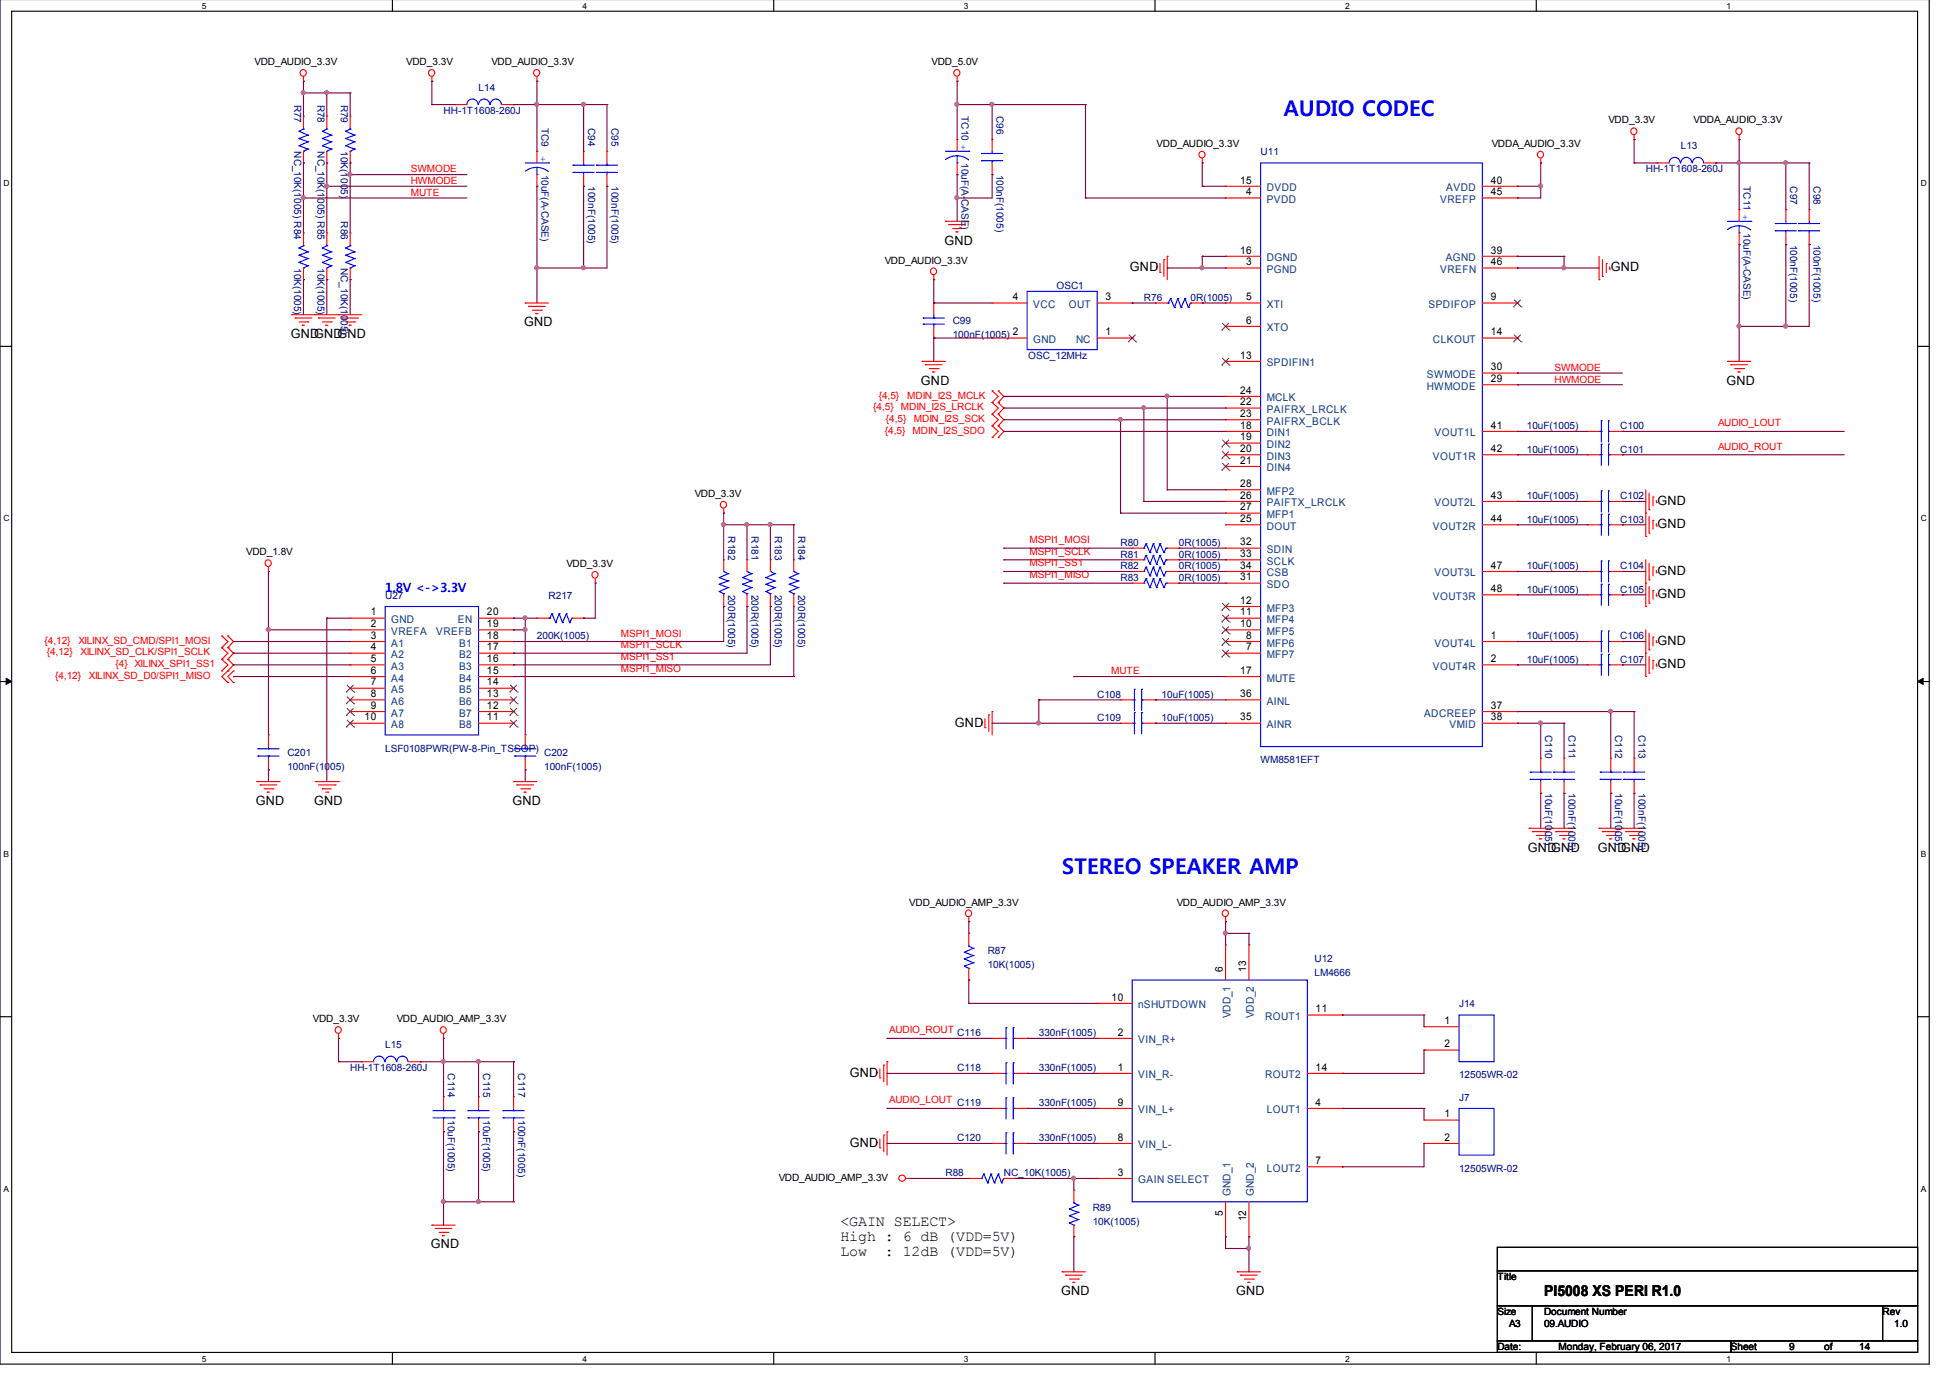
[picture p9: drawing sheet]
<svg xmlns="http://www.w3.org/2000/svg" width="297mm" height="210mm" viewBox="0 0 297 210" stroke-linecap="round" stroke-linejoin="round" font-family="sans-serif">
<defs><g id="words">
<g font-size="3.3" fill="#00f">
<text x="195.6" y="17.6">AUDIO CODEC</text>
<text x="161.8" y="133.2">STEREO SPEAKER AMP</text>
</g>
<g font-size="2.3">
<text x="128" y="186.8">&lt;GAIN SELECT&gt;</text>
<text x="128" y="189.1">High : 6 dB (VDD=5V)</text>
<text x="128" y="191.4">Low</text>
<text x="134.8" y="191.4">: 12dB (VDD=5V)</text>
<text x="235.2" y="197.5">PI5008 XS PERI R1.0</text>
</g>
<g font-size="1.9">
<text x="143.8" y="37.3">GND</text>
<text x="172.1" y="41.3">GND</text>
<text x="245.4" y="41.3">GND</text>
<text x="44.3" y="51.5">GNDGNDGND</text>
<text x="79.8" y="49.7">GND</text>
<text x="140.3" y="58.6">GND</text>
<text x="263" y="58.6">GND</text>
<text x="252.5" y="76.9">GND</text>
<text x="252.5" y="80.4">GND</text>
<text x="252.5" y="87.6">GND</text>
<text x="252.5" y="91.1">GND</text>
<text x="252.5" y="98.2">GND</text>
<text x="252.5" y="101.8">GND</text>
<text x="145.5" y="110.7">GND</text>
<text x="38.9" y="122.6">GND</text>
<text x="47.8" y="122.6">GND</text>
<text x="78.1" y="122.6">GND</text>
<text x="232.7" y="129.7">GNDGND</text>
<text x="243.4" y="129.7">GNDGND</text>
<text x="129.5" y="164">GND</text>
<text x="129.5" y="174.7">GND</text>
<text x="65.6" y="190.2">GND</text>
<text x="161.6" y="197.3">GND</text>
<text x="188.3" y="197.3">GND</text>
</g>
<text font-size="1.9" fill="#00f" x="58.7" y="90.2">1.8V &lt;-&gt;3.3V</text>
<g font-size="1.6">
<text x="188.9" y="28">15</text>
<text x="189.8" y="29.7">4</text>
<text x="227.1" y="28">40</text>
<text x="227.1" y="29.7">45</text>
<text x="188.9" y="38.6">16</text>
<text x="189.8" y="40.4">3</text>
<text x="227.1" y="40.4">46</text>
<text x="227.1" y="38.6">39</text>
<text x="154.3" y="45.7">4</text>
<text x="168.4" y="45.7">3</text>
<text x="189.8" y="45.7">5</text>
<text x="227.1" y="45.7">9</text>
<text x="154.3" y="51.1">2</text>
<text x="168.4" y="51.1">1</text>
<text x="189.8" y="49.3">6</text>
<text x="227.1" y="51.1">14</text>
<text x="188.9" y="60">24</text>
<text x="188.9" y="54.6">13</text>
<text x="227.1" y="56.4">30</text>
<text x="227.1" y="58.2">29</text>
<text x="188.9" y="65.3">18</text>
<text x="188.9" y="63.5">23</text>
<text x="188.9" y="61.7">22</text>
<text x="227.1" y="65.3">41</text>
<text x="188.9" y="67.1">19</text>
<text x="188.9" y="68.8">20</text>
<text x="188.9" y="70.6">21</text>
<text x="227.1" y="68.8">42</text>
<text x="188.9" y="77.7">27</text>
<text x="188.9" y="76">26</text>
<text x="188.9" y="74.2">28</text>
<text x="227.1" y="76">43</text>
<text x="188.9" y="79.5">25</text>
<text x="188.9" y="83.1">32</text>
<text x="227.1" y="79.5">44</text>
<text x="188.9" y="86.6">34</text>
<text x="188.9" y="88.4">31</text>
<text x="188.9" y="84.9">33</text>
<text x="227.1" y="86.6">47</text>
<text x="56.5" y="93.7">1</text>
<text x="56.5" y="95.5">2</text>
<text x="74.2" y="93.7">20</text>
<text x="74.2" y="95.5">19</text>
<text x="188.9" y="92">12</text>
<text x="188.9" y="93.7">11</text>
<text x="188.9" y="95.5">10</text>
<text x="227.1" y="90.2">48</text>
<text x="56.5" y="97.3">3</text>
<text x="56.5" y="99.1">4</text>
<text x="56.5" y="100.9">5</text>
<text x="74.2" y="97.3">18</text>
<text x="74.2" y="99.1">17</text>
<text x="74.2" y="100.9">16</text>
<text x="189.8" y="97.3">8</text>
<text x="189.8" y="99.1">7</text>
<text x="227.1" y="97.3">1</text>
<text x="227.1" y="100.9">2</text>
<text x="56.5" y="102.6">6</text>
<text x="56.5" y="104.4">7</text>
<text x="56.5" y="106.2">8</text>
<text x="56.5" y="108">9</text>
<text x="74.2" y="108">12</text>
<text x="74.2" y="102.6">15</text>
<text x="74.2" y="104.4">14</text>
<text x="74.2" y="106.2">13</text>
<text x="188.9" y="102.6">17</text>
<text x="188.9" y="106.2">36</text>
<text x="227.1" y="108">37</text>
<text x="55.5" y="109.7">10</text>
<text x="74.2" y="109.7">11</text>
<text x="188.9" y="109.7">35</text>
<text x="227.1" y="109.7">38</text>
<text x="186.3" y="148" transform="rotate(-90 186.3 148)">6</text>
<text x="189.8" y="148" transform="rotate(-90 189.8 148)">13</text>
<text x="169.3" y="152.4">10</text>
<text x="200.4" y="154.2">11</text>
<text x="220" y="156">1</text>
<text x="170.3" y="157.7">2</text>
<text x="220" y="159.5">2</text>
<text x="170.3" y="163.1">1</text>
<text x="200.4" y="163.1">14</text>
<text x="170.3" y="168.4">9</text>
<text x="170.3" y="173.8">8</text>
<text x="200.4" y="168.4">4</text>
<text x="220" y="170.2">1</text>
<text x="220" y="173.8">2</text>
<text x="170.3" y="179.1">3</text>
<text x="200.4" y="177.3">7</text>
<text x="186.3" y="185.2" transform="rotate(-90 186.3 185.2)">5</text>
<text x="189.8" y="186" transform="rotate(-90 189.8 186)">12</text>
</g>
<g font-size="1.6" fill="#004080">
<text x="193" y="29.1">DVDD</text>
<text x="220.3" y="29.1">AVDD</text>
<text x="193" y="30.9">PVDD</text>
<text x="219.4" y="30.9">VREFP</text>
<text x="193" y="41.6">PGND</text>
<text x="193" y="39.8">DGND</text>
<text x="219.4" y="41.6">VREFN</text>
<text x="220.2" y="39.8">AGND</text>
<text x="157.4" y="46.9">VCC</text>
<text x="162.8" y="46.9">OUT</text>
<text x="193" y="46.9">XTI</text>
<text x="217.6" y="46.9">SPDIFOP</text>
<text x="157.4" y="52.3">GND</text>
<text x="163.9" y="52.3">NC</text>
<text x="193" y="50.5">XTO</text>
<text x="218.3" y="52.3">CLKOUT</text>
<text x="193" y="55.8">SPDIFIN1</text>
<text x="217.3" y="57.6">SWMODE</text>
<text x="217.3" y="59.4">HWMODE</text>
<text x="193" y="64.7">PAIFRX_BCLK</text>
<text x="193" y="62.9">PAIFRX_LRCLK</text>
<text x="193" y="61.1">MCLK</text>
<text x="193" y="68.3">DIN2</text>
<text x="193" y="70">DIN3</text>
<text x="193" y="71.8">DIN4</text>
<text x="193" y="66.5">DIN1</text>
<text x="218.3" y="70">VOUT1R</text>
<text x="218.5" y="66.5">VOUT1L</text>
<text x="193" y="77.1">PAIFTX_LRCLK</text>
<text x="193" y="75.4">MFP2</text>
<text x="218.5" y="77.1">VOUT2L</text>
<text x="193" y="78.9">MFP1</text>
<text x="193" y="80.7">DOUT</text>
<text x="218.3" y="80.7">VOUT2R</text>
<text x="193" y="84.3">SDIN</text>
<text x="193" y="87.8">CSB</text>
<text x="193" y="89.6">SDO</text>
<text x="193" y="86">SCLK</text>
<text x="218.5" y="87.8">VOUT3L</text>
<text x="59.6" y="94.9">GND</text>
<text x="69.8" y="94.9">EN</text>
<text x="193" y="93.1">MFP3</text>
<text x="193" y="94.9">MFP4</text>
<text x="218.3" y="91.4">VOUT3R</text>
<text x="59.6" y="96.7">VREFA</text>
<text x="59.6" y="98.5">A1</text>
<text x="59.6" y="100.3">A2</text>
<text x="66.5" y="96.7">VREFB</text>
<text x="69.9" y="98.5">B1</text>
<text x="69.9" y="100.3">B2</text>
<text x="193" y="96.7">MFP5</text>
<text x="193" y="98.5">MFP6</text>
<text x="193" y="100.3">MFP7</text>
<text x="218.5" y="98.5">VOUT4L</text>
<text x="59.6" y="102">A3</text>
<text x="59.6" y="103.8">A4</text>
<text x="59.6" y="105.6">A5</text>
<text x="59.6" y="107.4">A6</text>
<text x="69.9" y="102">B3</text>
<text x="69.9" y="103.8">B4</text>
<text x="69.9" y="105.6">B5</text>
<text x="69.9" y="107.4">B6</text>
<text x="193" y="103.8">MUTE</text>
<text x="193" y="107.4">AINL</text>
<text x="218.3" y="102">VOUT4R</text>
<text x="59.6" y="109.1">A7</text>
<text x="59.6" y="110.9">A8</text>
<text x="69.9" y="110.9">B8</text>
<text x="69.9" y="109.1">B7</text>
<text x="193" y="110.9">AINR</text>
<text x="216.9" y="109.1">ADCREEP</text>
<text x="220.8" y="110.9">VMID</text>
<text x="173.4" y="153.6">nSHUTDOWN</text>
<text x="187.5" y="155.1" transform="rotate(-90 187.5 155.1)">VDD_1</text>
<text x="191" y="155.1" transform="rotate(-90 191 155.1)">VDD_2</text>
<text x="192.7" y="155.4">ROUT1</text>
<text x="173.4" y="158.9">VIN_R+</text>
<text x="173.4" y="164.3">VIN_R-</text>
<text x="192.7" y="164.3">ROUT2</text>
<text x="173.4" y="169.6">VIN_L+</text>
<text x="193" y="169.6">LOUT1</text>
<text x="173.4" y="174.9">VIN_L-</text>
<text x="193" y="178.5">LOUT2</text>
<text x="173.4" y="180.3">GAIN SELECT</text>
<text x="187.5" y="182.1" transform="rotate(-90 187.5 182.1)">GND_1</text>
<text x="191" y="182.1" transform="rotate(-90 191 182.1)">GND_2</text>
</g>
<g font-size="1.5">
<text x="38.8" y="9.9">VDD_AUDIO_3.3V</text>
<text x="61.9" y="9.9">VDD_3.3V</text>
<text x="74.8" y="9.9">VDD_AUDIO_3.3V</text>
<text x="141.9" y="9.9">VDD_5.0V</text>
<text x="176.2" y="22.4">VDD_AUDIO_3.3V</text>
<text x="227.2" y="22.4">VDDA_AUDIO_3.3V</text>
<text x="245" y="18.8">VDD_3.3V</text>
<text x="258" y="18.8">VDDA_AUDIO_3.3V</text>
<text x="134.8" y="40.1">VDD_AUDIO_3.3V</text>
<text x="105.8" y="75.7">VDD_3.3V</text>
<text x="37.5" y="84.6">VDD_1.8V</text>
<text x="86.3" y="86.4">VDD_3.3V</text>
<text x="138.5" y="137.9">VDD_AUDIO_AMP_3.3V</text>
<text x="179.2" y="137.9">VDD_AUDIO_AMP_3.3V</text>
<text x="47.7" y="155.7">VDD_3.3V</text>
<text x="60.5" y="155.7">VDD_AUDIO_AMP_3.3V</text>
<text x="118.6" y="179.8">VDD_AUDIO_AMP_3.3V</text>
<text x="228.1" y="195">Title</text>
<text x="228.1" y="200.3">Size</text>
<text x="229.9" y="202.1">A3</text>
<text x="235.2" y="200.3">Document Number</text>
<text x="235.2" y="202.1">09.AUDIO</text>
<text x="286.8" y="200.3">Rev</text>
<text x="288.5" y="202.1">1.0</text>
<text x="228.1" y="205.7">Date:</text>
<text x="237.4" y="205.7">Monday, February 06, 2017</text>
<text x="263.7" y="205.7">Sheet</text>
<text x="272.5" y="205.7">9</text>
<text x="277.9" y="205.7">of</text>
<text x="283.2" y="205.7">14</text>
</g>
<g font-size="1.5" fill="#000080">
<text x="44.8" y="15.9" transform="rotate(90 44.8 15.9)">R77</text>
<text x="48.3" y="15.9" transform="rotate(90 48.3 15.9)">R78</text>
<text x="51.9" y="15.9" transform="rotate(90 51.9 15.9)">R79</text>
<text x="67.6" y="17.4">HH-1T1608-260J</text>
<text x="72.9" y="13.8">L14</text>
<text x="146.5" y="17.7" transform="rotate(90 146.5 17.7)">TC10</text>
<text x="151.8" y="17.7" transform="rotate(90 151.8 17.7)">C96</text>
<text x="44.8" y="23" transform="rotate(90 44.8 23)">NC_10K(1005) R84</text>
<text x="48.3" y="23" transform="rotate(90 48.3 23)">NC_10K(1005) R85</text>
<text x="51.9" y="23" transform="rotate(90 51.9 23)">10K(1005)</text>
<text x="82.5" y="19.5" transform="rotate(90 82.5 19.5)">TC9</text>
<text x="89.6" y="19.5" transform="rotate(90 89.6 19.5)">C94</text>
<text x="93.1" y="19.5" transform="rotate(90 93.1 19.5)">C95</text>
<text x="192" y="23.6">U11</text>
<text x="256" y="22.7">L13</text>
<text x="82.5" y="26.6" transform="rotate(90 82.5 26.6)">10uF(A-CASE)</text>
<text x="89.6" y="28.4" transform="rotate(90 89.6 28.4)">100nF(1005)</text>
<text x="93.1" y="28.4" transform="rotate(90 93.1 28.4)">100nF(1005)</text>
<text x="146.5" y="24.8" transform="rotate(90 146.5 24.8)">10uF(A-CASE)</text>
<text x="151.8" y="26.6" transform="rotate(90 151.8 26.6)">100nF(1005)</text>
<text x="250.7" y="26.3">HH-1T1608-260J</text>
<text x="265.6" y="28.4" transform="rotate(90 265.6 28.4)">TC11</text>
<text x="272.7" y="28.4" transform="rotate(90 272.7 28.4)">C97</text>
<text x="276.3" y="28.4" transform="rotate(90 276.3 28.4)">C98</text>
<text x="51.9" y="33.7" transform="rotate(90 51.9 33.7)">R86</text>
<text x="265.6" y="35.5" transform="rotate(90 265.6 35.5)">10uF(A-CASE)</text>
<text x="44.8" y="40.8" transform="rotate(90 44.8 40.8)">10K(1005)</text>
<text x="48.3" y="40.8" transform="rotate(90 48.3 40.8)">10K(1005)</text>
<text x="51.9" y="40.8" transform="rotate(90 51.9 40.8)">NC_10K(1005)</text>
<text x="272.7" y="37.3" transform="rotate(90 272.7 37.3)">100nF(1005)</text>
<text x="276.3" y="37.3" transform="rotate(90 276.3 37.3)">100nF(1005)</text>
<text x="161" y="44">OSC1</text>
<text x="174.2" y="45.8">R76</text>
<text x="181.4" y="45.8">0R(1005)</text>
<text x="145.1" y="49.4">C99</text>
<text x="145.1" y="51.5">100nF(1005)</text>
<text x="156.6" y="54.7">OSC_12MHz</text>
<text x="232.6" y="65.4">10uF(1005)</text>
<text x="246.8" y="65.4">C100</text>
<text x="232.6" y="68.9">10uF(1005)</text>
<text x="246.8" y="68.9">C101</text>
<text x="232.6" y="76">10uF(1005)</text>
<text x="246.8" y="76">C102</text>
<text x="110.9" y="81.7" transform="rotate(90 110.9 81.7)">R182</text>
<text x="114.5" y="81.7" transform="rotate(90 114.5 81.7)">R181</text>
<text x="118" y="81.7" transform="rotate(90 118 81.7)">R183</text>
<text x="121.6" y="81.7" transform="rotate(90 121.6 81.7)">R184</text>
<text x="170.7" y="83.2">R80</text>
<text x="179.6" y="83.2">0R(1005)</text>
<text x="232.6" y="79.6">10uF(1005)</text>
<text x="246.8" y="79.6">C103</text>
<text x="170.7" y="86.7">R82</text>
<text x="170.7" y="88.5">R83</text>
<text x="170.7" y="84.9">R81</text>
<text x="179.6" y="86.7">0R(1005)</text>
<text x="179.6" y="88.5">0R(1005)</text>
<text x="179.6" y="84.9">0R(1005)</text>
<text x="232.6" y="86.7">10uF(1005)</text>
<text x="246.8" y="86.7">C104</text>
<text x="58.7" y="91.2">U27</text>
<text x="83.6" y="91.2">R217</text>
<text x="110.9" y="90.6" transform="rotate(90 110.9 90.6)">200R(1005)</text>
<text x="114.5" y="90.6" transform="rotate(90 114.5 90.6)">200R(1005)</text>
<text x="118" y="90.6" transform="rotate(90 118 90.6)">200R(1005)</text>
<text x="121.6" y="90.6" transform="rotate(90 121.6 90.6)">200R(1005)</text>
<text x="232.6" y="90.3">10uF(1005)</text>
<text x="246.8" y="90.3">C105</text>
<text x="81.8" y="97.4">200K(1005)</text>
<text x="232.6" y="100.9">10uF(1005)</text>
<text x="232.6" y="97.4">10uF(1005)</text>
<text x="246.8" y="100.9">C107</text>
<text x="246.8" y="97.4">C106</text>
<text x="167.1" y="106.3">C108</text>
<text x="177" y="106.3">10uF(1005)</text>
<text x="167.1" y="109.8">C109</text>
<text x="177" y="109.8">10uF(1005)</text>
<text x="235.4" y="111.9" transform="rotate(90 235.4 111.9)">C110</text>
<text x="238.9" y="111.9" transform="rotate(90 238.9 111.9)">C111</text>
<text x="246" y="111.9" transform="rotate(90 246 111.9)">C112</text>
<text x="249.6" y="111.9" transform="rotate(90 249.6 111.9)">C113</text>
<text x="43.8" y="115.2">C201</text>
<text x="43.8" y="117.3">100nF(1005)</text>
<text x="58.7" y="114.5">LSF0108PWR(PW-8-Pin_TSSOP)</text>
<text x="82.9" y="115.2">C202</text>
<text x="82.9" y="117.3">100nF(1005)</text>
<text x="192" y="116.3">WM8581EFT</text>
<text x="235.4" y="120.8" transform="rotate(90 235.4 120.8)">10uF(1005)</text>
<text x="238.9" y="120.8" transform="rotate(90 238.9 120.8)">100nF(1005)</text>
<text x="246" y="120.8" transform="rotate(90 246 120.8)">10uF(1005)</text>
<text x="249.6" y="120.8" transform="rotate(90 249.6 120.8)">100nF(1005)</text>
<text x="150.5" y="145.4">R87</text>
<text x="150.5" y="147.5">10K(1005)</text>
<text x="200.2" y="146.5">U12</text>
<text x="200.2" y="148.6">LM4666</text>
<text x="222.2" y="153.4">J14</text>
<text x="58.7" y="159.6">L15</text>
<text x="145.8" y="157.8">C116</text>
<text x="158.2" y="157.8">330nF(1005)</text>
<text x="53.3" y="163.2">HH-1T1608-260J</text>
<text x="68.2" y="163.5" transform="rotate(90 68.2 163.5)">C114</text>
<text x="73.6" y="163.5" transform="rotate(90 73.6 163.5)">C115</text>
<text x="78.9" y="163.5" transform="rotate(90 78.9 163.5)">C117</text>
<text x="145.8" y="163.2">C118</text>
<text x="158.2" y="163.2">330nF(1005)</text>
<text x="222.2" y="167.7">J7</text>
<text x="222.2" y="164.3">12505WR-02</text>
<text x="68.2" y="170.6" transform="rotate(90 68.2 170.6)">10uF(1005)</text>
<text x="73.6" y="170.6" transform="rotate(90 73.6 170.6)">10uF(1005)</text>
<text x="78.9" y="170.6" transform="rotate(90 78.9 170.6)">100nF(1005)</text>
<text x="145.8" y="168.5">C119</text>
<text x="145.8" y="173.8">C120</text>
<text x="158.2" y="168.5">330nF(1005)</text>
<text x="158.2" y="173.8">330nF(1005)</text>
<text x="144" y="179.2">R88</text>
<text x="152.9" y="179.2">NC_10K(1005)</text>
<text x="222.2" y="178.5">12505WR-02</text>
<text x="166.5" y="184.5">R89</text>
<text x="166.5" y="186.6">10K(1005)</text>
</g>
<g font-size="1.5" fill="#00f">
<text x="146.3" y="22.9">+</text>
<text x="82.3" y="24.7">+</text>
<text x="265.4" y="33.5">+</text>
</g>
<g font-size="1.5" fill="#f00">
<text x="62.6" y="26.3">SWMODE</text>
<text x="62.6" y="28">HWMODE</text>
<text x="62.6" y="29.8">MUTE</text>
<text x="236.8" y="56.5">SWMODE</text>
<text x="236.8" y="58.3">HWMODE</text>
<text x="133" y="62.5">{4,5}</text>
<text x="133.9" y="60.7">{4,5}</text>
<text x="135" y="64.3">{4,5}</text>
<text x="137.2" y="62.5">MDIN_I2S_LRCLK</text>
<text x="138.2" y="60.7">MDIN_I2S_MCLK</text>
<text x="139.2" y="64.3">MDIN_I2S_SCK</text>
<text x="261.7" y="65">AUDIO_LOUT</text>
<text x="134.8" y="66.1">{4,5}</text>
<text x="139" y="66.1">MDIN_I2S_SDO</text>
<text x="261.7" y="68.5">AUDIO_ROUT</text>
<text x="156.8" y="82.7">MSPI1_MOSI</text>
<text x="156.8" y="84.5">MSPI1_SCLK</text>
<text x="156.8" y="88.1">MSPI1_MISO</text>
<text x="156.8" y="86.3">MSPI1_SS1</text>
<text x="6.8" y="98.1">{4,12}</text>
<text x="7.1" y="99.8">{4,12}</text>
<text x="11.9" y="98.1">XILINX_SD_CMD/SPI1_MOSI</text>
<text x="12.3" y="99.8">XILINX_SD_CLK/SPI1_SCLK</text>
<text x="17.6" y="101.6">{4} XILINX_SPI1_SS1</text>
<text x="94.6" y="100.5">MSPI1_SS1</text>
<text x="94.6" y="98.7">MSPI1_SCLK</text>
<text x="94.6" y="97">MSPI1_MOSI</text>
<text x="8.4" y="103.4">{4,12}</text>
<text x="13.5" y="103.4">XILINX_SD_D0/SPI1_MISO</text>
<text x="94.6" y="102.3">MSPI1_MISO</text>
<text x="169.2" y="102.7">MUTE</text>
<text x="135.5" y="157.4">AUDIO_ROUT</text>
<text x="135.5" y="168.1">AUDIO_LOUT</text>
</g>
<g font-size="1.3">
<text x="30.7" y="1.4">5</text>
<text x="88.7" y="1.4">4</text>
<text x="146.8" y="1.4">3</text>
<text x="204.9" y="1.4">2</text>
<text x="263" y="1.4">1</text>
<text x=".5" y="28.4">D</text>
<text x="292.6" y="28.4">D</text>
<text x=".5" y="79.4">C</text>
<text x="292.6" y="79.4">C</text>
<text x=".5" y="130.5">B</text>
<text x="292.6" y="130.5">B</text>
<text x=".5" y="181.5">A</text>
<text x="292.6" y="181.5">A</text>
<text x="30.7" y="207.4">5</text>
<text x="88.7" y="207.4">4</text>
<text x="146.8" y="207.4">3</text>
<text x="204.9" y="207.4">2</text>
<text x="263" y="207.4">1</text>
</g>
</g></defs>
<path d="M0 -.1v207.9h293.9v-207.9M1.8 1.7h290.3v204.3h-290.3z" fill="none" stroke="#000" stroke-width=".17"/>
<g fill="#fff">
<path d="M30.7 .2h.6v1.3h-.6z"/>
<path d="M30.7 206.3h.6v1.3h-.6z"/>
</g>
<path d="M59.8 -.1v1.8M59.8 206v1.8" fill="none" stroke="#000" stroke-width=".17"/>
<g fill="#fff">
<path d="M88.7 .2h.6v1.3h-.6z"/>
<path d="M88.7 206.3h.6v1.3h-.6z"/>
</g>
<path d="M117.9 -.1v1.8M117.9 206v1.8" fill="none" stroke="#000" stroke-width=".17"/>
<g fill="#fff">
<path d="M146.8 .2h.6v1.3h-.6z"/>
<path d="M146.8 206.3h.6v1.3h-.6z"/>
</g>
<path d="M175.9 -.1v1.8M175.9 206v1.8" fill="none" stroke="#000" stroke-width=".17"/>
<g fill="#fff">
<path d="M204.9 .2h.6v1.3h-.6z"/>
<path d="M204.9 206.3h.6v1.3h-.6z"/>
</g>
<path d="M234 -.1v1.8M234 206v1.8" fill="none" stroke="#000" stroke-width=".17"/>
<g fill="#fff">
<path d="M263 .2h.6v1.3h-.6z"/>
<path d="M263 206.3h.6v1.3h-.6z"/>
<path d="M.5 27.2h.9v1.3h-.9z"/>
<path d="M292.6 27.2h.9v1.3h-.9z"/>
<path d="M.5 78.2h.9v1.4h-.9z"/>
<path d="M292.6 78.2h.9v1.4h-.9z"/>
</g>
<path d="M0 52.8h1.8M292.1 52.8h1.8" fill="none" stroke="#000" stroke-width=".17"/>
<g fill="#fff">
<path d="M.5 129.3h.8v1.4h-.8z"/>
<path d="M292.6 129.3h.8v1.4h-.8z"/>
</g>
<path d="M0 103.8h1.8M292.1 103.8h1.8" fill="none" stroke="#000" stroke-width=".17"/>
<path d="M.9 103.3l.9 .5-.9 .4zM292.1 103.8l.8-.5v.9z" fill="#000" stroke="#000" stroke-width=".15"/>
<g fill="#fff">
<path d="M.5 180.4h.7v1.3h-.7z"/>
<path d="M292.6 180.4h.7v1.3h-.7z"/>
</g>
<path d="M0 154.9h1.8M292.1 154.9h1.8M228.1 190h64v3.6h-64zM228.1 193.6h64v5.3h-64zM228.1 198.9h5.3v5.3h-5.3zM233.4 198.9h53.4v5.3h-53.4zM286.8 198.9h5.3v5.3h-5.3zM228.1 204.2h35.6v1.8h-35.6zM263.7 204.2h28.4v1.8h-28.4z" fill="none" stroke="#000" stroke-width=".17"/>
<g fill="none" stroke="#f00" stroke-width=".17">
<path d="M46.2 12.4h.1M46.2 17.7h.1M46.2 11.7v.7M46.2 17.7v1.8M49.8 17.7h.1M49.8 17.7v1.8M53.3 17.7h.1M53.3 17.7v1.8M65.8 12.4h.1M65.8 11.7v.7M69.3 15.9h.1M69.3 15.9h1.8"/>
<path d="M76.5 15.9h1.7M78.2 15.9h.1M81.8 12.4h.1M81.8 11.7v.7M145.8 12.4h.1M145.8 11.7v.7M46.2 24.8h.1M46.2 35.5h.1M46.2 23v1.8M46.2 35.5v1.8M49.8 24.8h.1M49.8 35.5h.1"/>
<path d="M49.8 23v1.8M49.8 35.5v1.8M53.3 24.8h.1M53.3 35.5h.1M53.3 23v1.8M53.3 35.5v1.8M81.8 23h.1M81.8 28.4h.1M81.8 23v1.8M81.8 26.6v1.8M88.9 28.4h.1M88.9 23h.1"/>
<path d="M88.9 23v1.8M88.9 26.6v1.8M92.5 28.4h.1M92.5 23h.1M92.5 23v1.8M92.5 26.6v1.8M144 33.7h.1M144 33.7h3.6M144.5 34.2h.1M144.5 34.2h2.6M145.1 34.8h1.4M145.6 35.3h.1"/>
<path d="M145.6 35.3h.4M145.8 21.3h.1M145.8 26.6h.1M145.8 21.3v1.7M145.8 24.8v1.8M146.5 34.8h.1M151.1 26.6h.1M151.1 21.3h.1M151.1 21.3v1.7M151.1 24.8v1.8M177.3 39.6h.1M177.3 39.6v2.5"/>
<path d="M177.8 39h.1M177.8 39v3.6M183.1 24.8h.1M183.1 24.1v.7M186.7 28.4h.1M186.7 30.2h.1M186.7 39h.1M186.7 28.4h5.3M186.7 30.2h5.3M186.7 39h5.3M225.8 28.4h5.3M225.8 30.2h5.3"/>
<path d="M225.8 39h5.3M231.1 28.4h.1M231.1 39h.1M231.1 30.2h.1M234.7 24.8h.1M234.7 24.1v.7M243.6 39v3.6M244.1 39.6v2.5M248.9 21.3h.1M248.9 20.6v.7M252.5 24.8h.1M252.5 24.8h1.8"/>
<path d="M259.6 24.8h1.8M261.4 24.8h.1M264.9 21.3h.1M264.9 31.9h.1M264.9 37.3h.1M264.9 20.6v.7M264.9 31.9v1.8M264.9 35.5v1.8M272 37.3h.1M272 31.9h.1M272 31.9v1.8M272 35.5v1.8"/>
<path d="M275.6 37.3h.1M275.6 31.9h.1M275.6 31.9v1.8M275.6 35.5v1.8M44.4 47.9h.1M44.4 47.9h10.7M45 48.4h.1M45 48.4h2.5M45.6 49h1.3M46.1 49.5h.1M46.1 49.5h.3M46.2 42.6h.1"/>
<path d="M46.2 40.8v1.8M46.9 49h.1M48 47.9h.1M48.5 48.4h.1M48.5 48.4h2.6M49.1 49h1.4M49.6 49.5h.1M49.6 49.5h.4M49.8 42.6h.1M49.8 40.8v1.8M50.5 49h.1M51.6 47.9h.1"/>
<path d="M52.1 48.4h.1M52.1 48.4h2.5M52.7 49h1.3M53.2 49.5h.1M53.2 49.5h.3M53.3 42.6h.1M53.3 40.8v1.8M54 49h.1M80 46.2h.1M80 46.2h3.6M80.5 46.7h.1M80.5 46.7h2.6"/>
<path d="M81.1 47.3h1.4M81.6 47.8h.1M81.6 47.8h.4M82.5 47.3h.1M140.5 55h.1M140.5 55h3.5M141 55.6h.1M141 55.6h2.5M141.6 56.1h1.3M142.1 56.7h.1M142.1 56.7h.3M142.2 42.6h.1"/>
<path d="M142.2 51.5h.1M142.2 46.2h.1M142.2 41.9v.7M142.2 46.2v1.7M142.2 49.7v1.8M142.9 56.1h.1M151.1 59.5h.1M151.1 51.5h.1M151.1 46.2h.1M151.1 46.2h5.4M151.1 59.5l1 .9-1 .9M151.1 51.5h5.4"/>
<path d="M152.1 59.5h.1M152.1 59.5l.8 .9-.8 .9M167.1 46.2h5.4M167.1 51.5h5.4M172.5 51.5h.1M172.5 46.2h.1M176 46.2h.1M176 46.2h1.8M176.2 40.7h.1M176.2 40.7v.3M176.7 41.5h.1M176.7 40.1v1.4"/>
<path d="M181.4 46.2h1.7M183.1 46.2h.1M186.7 49.7h.1M186.7 55h.1M186.7 40.8h.1M186.7 46.2h.1M186.7 55h5.3M186.7 46.2h5.3M186.7 49.7h5.3M186.7 40.8h5.3M225.8 46.2h5.3M225.8 51.5h5.3"/>
<path d="M225.8 40.8h5.3M225.8 56.8h5.3M225.8 58.6h5.3M231.1 51.5h.1M231.1 40.8h.1M231.1 46.2h.1M231.1 56.8h.1M231.1 58.6h.1M243.6 42.6h.1M244.1 42.1h.1M244.7 40.1h.1M244.7 40.1v1.4"/>
<path d="M245.2 41h.1M245.2 40.7v.3M263.1 55h.1M263.1 55h3.6M263.7 55.6h.1M263.7 55.6h2.5M264.2 56.1h1.4M264.8 56.7h.1M264.8 56.7h.3M265.6 56.1h.1M110.2 78.2h.1M110.2 77.5v.7"/>
<path d="M151.1 61.3h.1M151.1 63.1h.1M151.1 64.9h.1M151.1 66.6h.1M151.1 61.3l1 .9-1 .9M151.1 63.1l1 .8-1 1M151.1 64.9l1 .8-1 .9M152.1 61.3h.1M152.1 63.1h.1M152.1 64.9h.1M152.1 66.6h.1M152.1 61.3l.8 .9-.8 .9"/>
<path d="M152.1 63.1l.8 .8-.8 1M152.1 64.9l.8 .8-.8 .9M186.7 67.5h.1M186.7 69.3h.1M186.7 71h.1M186.7 78.2h.1M186.7 76.4h.1M186.7 74.6h.1M186.7 65.7h.1M186.7 63.9h.1M186.7 62.2h.1M186.7 60.4h.1"/>
<path d="M186.7 79.9h.1M186.7 65.7h5.3M186.7 67.5h5.3M186.7 69.3h5.3M186.7 71h5.3M186.7 78.2h5.3M186.7 76.4h5.3M186.7 74.6h5.3M186.7 63.9h5.3M186.7 62.2h5.3M186.7 60.4h5.3M186.7 79.9h5.3"/>
<path d="M225.8 65.7h5.3M225.8 69.3h5.3M225.8 76.4h5.3M225.8 79.9h5.3M231.1 65.7h.1M231.1 69.3h.1M231.1 76.4h.1M231.1 79.9h.1M241.8 65.7h.1M241.8 79.9h.1M241.8 76.4h.1M241.8 69.3h.1"/>
<path d="M241.8 65.7h1.8M241.8 69.3h1.8M241.8 76.4h1.8M241.8 79.9h1.8M245.4 65.7h1.7M245.4 69.3h1.7M245.4 76.4h1.7M245.4 79.9h1.7M247.1 65.7h.1M247.1 79.9h.1M247.1 76.4h.1M247.1 69.3h.1"/>
<path d="M250.7 78.2h.1M250.7 74.6v7.1M251.2 77.7h.1M251.2 75.1v2.6M251.2 78.7v2.5M251.8 75.7h.1M251.8 79.3h.1M251.8 75.7v1.4M251.8 79.3v1.3M252.3 76.6h.1M252.3 76.2v.4M252.3 79.8v.3"/>
<path d="M33.8 98.7h.1M33.8 96.9h.1M33.8 98.7l.9 .8-.9 .9M33.8 96.9l.9 .8-.9 1M34.7 98.7h.1M34.7 96.9h.1M34.7 98.7l.9 .8-.9 .9M34.7 96.9l.9 .8-.9 1M40.9 87.1h.1M40.9 86.4v.7M53.3 94.2h.1M53.3 95.9h.1"/>
<path d="M53.3 97.7h.1M53.3 99.5h.1M53.3 94.2h5.4M53.3 95.9h5.4M53.3 97.7h5.4M53.3 99.5h5.4M72.9 94.2h5.3M72.9 95.9h5.3M72.9 97.7h5.3M72.9 99.5h5.3M78.2 94.2h.1M78.2 95.9h.1"/>
<path d="M78.2 97.7h.1M78.2 99.5h.1M81.8 94.2h.1M81.8 94.2h1.8M87.1 94.2h1.8M88.9 94.2h.1M90.7 88.8h.1M90.7 88.2v.6M110.2 85.3h.1M110.2 92.4h.1M110.2 85.3v1.8M110.2 90.6v1.8"/>
<path d="M113.8 85.3h.1M113.8 92.4h.1M113.8 85.3v1.8M113.8 90.6v1.8M117.3 85.3h.1M117.3 92.4h.1M117.3 85.3v1.8M117.3 90.6v1.8M120.9 85.3h.1M120.9 92.4h.1M120.9 85.3v1.8M120.9 90.6v1.8"/>
<path d="M172.5 87.1h.1M172.5 88.8h.1M172.5 83.5h.1M172.5 85.3h.1M172.5 87.1h1.7M172.5 83.5h1.7M172.5 88.8h1.7M172.5 85.3h1.7M177.8 87.1h1.8M177.8 83.5h1.8M177.8 88.8h1.8M177.8 85.3h1.8"/>
<path d="M179.6 87.1h.1M179.6 88.8h.1M179.6 83.5h.1M179.6 85.3h.1M186.7 83.5h.1M186.7 92.4h.1M186.7 94.2h.1M186.7 87.1h.1M186.7 88.8h.1M186.7 85.3h.1M186.7 95.9h.1M186.7 97.7h.1"/>
<path d="M186.7 99.5h.1M186.7 94.2h5.3M186.7 87.1h5.3M186.7 83.5h5.3M186.7 92.4h5.3M186.7 88.8h5.3M186.7 85.3h5.3M186.7 95.9h5.3M186.7 97.7h5.3M186.7 99.5h5.3M225.8 87.1h5.3M225.8 97.7h5.3"/>
<path d="M225.8 90.6h5.3M231.1 87.1h.1M231.1 90.6h.1M231.1 97.7h.1M241.8 97.7h.1M241.8 90.6h.1M241.8 87.1h.1M241.8 87.1h1.8M241.8 97.7h1.8M241.8 90.6h1.8M245.4 87.1h1.7M245.4 97.7h1.7"/>
<path d="M245.4 90.6h1.7M247.1 97.7h.1M247.1 90.6h.1M247.1 87.1h.1M250.7 81.7h.1M250.7 88.8h.1M250.7 92.4h.1M250.7 99.5h.1M250.7 85.3v7.1M250.7 95.9v7.2M251.2 81.2h.1M251.2 88.3h.1"/>
<path d="M251.2 91.9h.1M251.2 99h.1M251.2 85.8v2.5M251.2 89.3v2.6M251.2 96.4v2.6M251.8 86.4h.1M251.8 89.9h.1M251.8 97h.1M251.8 86.4v1.3M251.8 89.9v1.4M251.8 97v1.4M252.3 80.1h.1"/>
<path d="M252.3 87.2h.1M252.3 90.8h.1M252.3 97.9h.1M252.3 86.9v.3M252.3 90.4v.4M252.3 97.6v.3M33.8 100.4h.1M33.8 102.2h.1M33.8 100.4l.9 .9-.9 .9M34.7 100.4h.1M34.7 102.2h.1M34.7 104h.1"/>
<path d="M34.7 100.4l.9 .9-.9 .9M34.7 102.2l-.9 .9 .9 .9M35.6 102.2h.1M35.6 104h.1M35.6 102.2l-.9 .9 .9 .9M39.1 119.1h.1M39.1 119.1h3.6M39.6 119.6h.1M39.6 119.6h2.6M40.9 117.3h.1M40.9 111.9h.1M40.9 111.9v1.8"/>
<path d="M40.9 115.5v1.8M48 119.1h3.6M48.5 119.6h2.6M51.1 119.6h.1M51.6 119.1h.1M53.3 101.3h.1M53.3 103.1h.1M53.3 104.8h.1M53.3 106.6h.1M53.3 108.4h.1M53.3 110.2h.1M53.3 103.1h5.4"/>
<path d="M53.3 106.6h5.4M53.3 110.2h5.4M53.3 101.3h5.4M53.3 108.4h5.4M53.3 104.8h5.4M72.9 103.1h5.3M72.9 106.6h5.3M72.9 110.2h5.3M72.9 101.3h5.3M72.9 108.4h5.3M72.9 104.8h5.3M78.2 119.1h.1"/>
<path d="M78.2 110.2h.1M78.2 108.4h.1M78.2 101.3h.1M78.2 103.1h.1M78.2 104.8h.1M78.2 106.6h.1M78.2 119.1h3.6M78.7 119.6h.1M78.7 119.6h2.6M80 117.3h.1M80 111.9h.1M80 111.9v1.8"/>
<path d="M80 115.5v1.8M149.5 110h.1M149.5 110v.3M150 110.8h.1M150 109.5v1.3M150.6 108.9h.1M150.6 108.9v2.5M151.1 108.4h.1M151.1 108.4v3.5M170.7 110.2h.1M170.7 106.6h.1M170.7 106.6h1.8"/>
<path d="M170.7 110.2h1.8M174.2 106.6h1.8M174.2 110.2h1.8M176 110.2h.1M176 106.6h.1M186.7 103.1h.1M186.7 106.6h.1M186.7 110.2h.1M186.7 103.1h5.3M186.7 106.6h5.3M186.7 110.2h5.3M225.8 110.2h5.3"/>
<path d="M225.8 101.3h5.3M225.8 108.4h5.3M231.1 101.3h.1M231.1 108.4h.1M231.1 110.2h.1M234.7 115.5h.1M234.7 115.5v1.8M234.7 119.1v1.7M238.3 115.5h.1M238.3 115.5v1.8M238.3 119.1v1.7M241.8 101.3h.1"/>
<path d="M241.8 101.3h1.8M245.4 115.5h.1M245.4 101.3h1.7M245.4 115.5v1.8M245.4 119.1v1.7M247.1 101.3h.1M248.9 115.5h.1M248.9 115.5v1.8M248.9 119.1v1.7M250.7 103.1h.1M251.2 102.5h.1M251.2 100v2.5"/>
<path d="M251.8 100.6h.1M251.8 100.6v1.4M252.3 101.4h.1M252.3 101.1v.3M40.2 120.2h1.4M40.7 120.7h.1M40.7 120.7h.4M41.6 120.2h.1M49.1 120.2h.1M49.1 120.2h1.4M49.6 120.7h.4M50 120.7h.1"/>
<path d="M79.3 120.2h1.4M79.8 120.7h.1M79.8 120.7h.4M80.7 120.2h.1M147.6 139.7v.7M186.7 139.7v.7M232.9 126.2h.1M232.9 126.2h7.1M233.4 126.7h.1M233.4 126.7h2.6M234 127.3h1.4M234.5 127.8h.1"/>
<path d="M234.5 127.8h.4M234.7 120.8h.1M235.4 127.3h.1M236.5 126.2h.1M237 126.7h.1M237 126.7h2.5M237.6 127.3h1.3M238.1 127.8h.1M238.1 127.8h.3M238.3 120.8h.1M238.9 127.3h.1M243.6 126.2h.1"/>
<path d="M243.6 126.2h7.1M244.1 126.7h.1M244.1 126.7h2.5M244.7 127.3h1.3M245.2 127.8h.1M245.2 127.8h.3M245.4 120.8h.1M246 127.3h.1M247.1 126.2h.1M247.6 126.7h.1M247.6 126.7h2.6M248.2 127.3h1.4"/>
<path d="M248.8 127.8h.1M248.8 127.8h.3M248.9 120.8h.1M249.6 127.3h.1M51.6 158.2h.1M51.6 157.5v.7M67.6 158.2h.1M67.6 157.5v.7M147.6 140.4h.1M147.6 149.3h.1M147.6 142.2h.1M147.6 142.2v1.7"/>
<path d="M147.6 147.5v1.8M151.1 158.2h.1M151.1 158.2h1.8M154.7 158.2h1.8M156.5 158.2h.1M167.1 158.2h.1M167.1 152.8h.1M167.1 158.2h5.4M167.1 152.8h5.4M186.7 140.4h.1M186.7 143.9h.1M186.7 143.9v5.4"/>
<path d="M190.2 143.9h.1M190.2 143.9v5.4M199.1 154.6h5.4M204.5 154.6h.1M216.9 156.4h.1M216.9 159.9h.1M216.9 156.4h5.3M216.9 159.9h5.3M55.1 161.7h.1M55.1 161.7h1.8M62.2 161.7h1.8M64 161.7h.1"/>
<path d="M67.6 167.1h.1M67.6 172.4h.1M67.6 167.1v1.7M67.6 170.6v1.8M72.9 167.1h.1M72.9 172.4h.1M72.9 167.1v1.7M72.9 170.6v1.8M78.2 167.1h.1M78.2 172.4h.1M78.2 167.1v1.7M78.2 170.6v1.8"/>
<path d="M133.5 174h.1M133.5 163.3h.1M133.5 163.3v.4M133.5 174v.3M134 174.9h.1M134 164.2h.1M134 162.8v1.4M134 173.5v1.4M134.6 172.9h.1M134.6 162.2h.1M134.6 162.2v2.6M134.6 172.9v2.5"/>
<path d="M135.1 172.4h.1M135.1 161.7h.1M135.1 161.7v3.6M135.1 172.4v3.6M138 179.5h.7M138.7 179.5h.1M147.6 179.5h.1M147.6 179.5h1.8M151.1 168.8h.1M151.1 163.5h.1M151.1 174.2h.1M151.1 168.8h1.8"/>
<path d="M151.1 174.2h1.8M151.1 163.5h1.8M152.9 179.5h1.8M154.7 179.5h.1M154.7 168.8h1.8M154.7 174.2h1.8M154.7 163.5h1.8M156.5 168.8h.1M156.5 163.5h.1M156.5 174.2h.1M167.1 163.5h.1M167.1 179.5h.1"/>
<path d="M167.1 168.8h.1M167.1 174.2h.1M167.1 179.5h5.4M167.1 168.8h5.4M167.1 174.2h5.4M167.1 163.5h5.4M199.1 168.8h5.4M199.1 163.5h5.4M199.1 177.7h5.4M204.5 168.8h.1M204.5 163.5h.1M204.5 177.7h.1"/>
<path d="M216.9 170.6h.1M216.9 174.2h.1M216.9 170.6h5.3M216.9 174.2h5.3M65.8 186.6h.1M65.8 186.6h3.5M66.3 187.1h.1M66.3 187.1h2.5M66.9 187.7h1.3M67.4 188.2h.1M67.4 188.2h.3M68.2 187.7h.1"/>
<path d="M161.8 193.7h.1M161.8 193.7h3.6M162.3 194.2h.1M162.3 194.2h2.5M162.9 194.8h1.4M163.4 195.3h.1M163.4 195.3h.3M163.6 188.4h.1M163.6 181.3h.1M163.6 181.3v1.8M163.6 186.6v1.8M164.3 194.8h.1"/>
<path d="M186.7 188.4h.1M186.7 183.1v5.3M188.5 193.7h.1M188.5 193.7h3.5M189 194.2h.1M189 194.2h2.5M189.6 194.8h1.3M190.1 195.3h.1M190.1 195.3h.3M190.2 188.4h.1M190.2 183.1v5.3M190.9 194.8h.1"/>
<circle cx="46.2" cy="11.1" r=".49"/>
<circle cx="65.7" cy="11.1" r=".49"/>
<circle cx="81.7" cy="11.1" r=".49"/>
<circle cx="145.7" cy="11.1" r=".49"/>
<circle cx="248.9" cy="20" r=".49"/>
<circle cx="264.9" cy="20" r=".49"/>
<circle cx="183.1" cy="23.6" r=".49"/>
<circle cx="234.6" cy="23.6" r=".49"/>
<circle cx="142.2" cy="41.3" r=".49"/>
<circle cx="110.2" cy="76.9" r=".49"/>
<circle cx="40.8" cy="85.8" r=".49"/>
<circle cx="90.6" cy="87.6" r=".49"/>
<circle cx="147.5" cy="139.1" r=".49"/>
<circle cx="186.6" cy="139.1" r=".49"/>
<circle cx="51.5" cy="156.9" r=".49"/>
<circle cx="67.5" cy="156.9" r=".49"/>
<circle cx="137.4" cy="179.5" r=".49"/>
</g>
<g fill="none" stroke="#00f" stroke-width=".17">
<path d="M45.6 20h.1M45.6 20l1.3 .6M46.2 19.7h.1M46.2 19.7l-.6 .3M46.2 19.5v.2M49.1 20h.1M49.1 20l1.4 .6M49.8 19.7h.1M49.8 19.7l-.7 .3M49.8 19.5v.2M52.7 20h.1M52.7 20l1.3 .6"/>
<path d="M53.3 19.7h.1M53.3 19.7l-.6 .3M53.3 19.5v.2M71.1 15.9a.85 .85 0 0 1 .9-.8 .85 .85 0 0 1 .8 .8M72.9 15.9a.85 .85 0 0 1 .8-.8 .85 .85 0 0 1 .9 .8M74.7 15.9a.85 .85 0 0 1 .8-.8 .85 .85 0 0 1 .9 .8M45.6 21.1h.1M45.6 22.2h.1M45.6 37.8h.1M45.6 38.9h.1M45.6 40h.1M45.6 21.1l1.3 .5"/>
<path d="M45.6 22.2l1.3 .5M45.6 37.8l1.3 .6M45.6 38.9l1.3 .5M45.6 40l1.3 .5M46.2 23h.1M46.2 37.4h.1M46.2 37.3v.1M46.2 37.4l-.6 .4M46.9 20.6h.1M46.9 21.6h.1M46.9 22.7h.1M46.9 38.4h.1"/>
<path d="M46.9 39.4h.1M46.9 20.6l-1.3 .5M46.9 21.6l-1.3 .6M46.9 22.7l-.7 .3M46.9 38.4l-1.3 .5M46.9 39.4l-1.3 .6M49.1 21.1h.1M49.1 22.2h.1M49.1 37.8h.1M49.1 38.9h.1M49.1 40h.1M49.1 21.1l1.4 .5"/>
<path d="M49.1 22.2l1.4 .5M49.1 37.8l1.4 .6M49.1 38.9l1.4 .5M49.1 40l1.4 .5M49.8 23h.1M49.8 37.4h.1M49.8 37.3v.1M49.8 37.4l-.7 .4M50.5 20.6h.1M50.5 21.6h.1M50.5 22.7h.1M50.5 38.4h.1"/>
<path d="M50.5 39.4h.1M50.5 20.6l-1.4 .5M50.5 21.6l-1.4 .6M50.5 22.7l-.7 .3M50.5 38.4l-1.4 .5M50.5 39.4l-1.4 .6M52.7 21.1h.1M52.7 22.2h.1M52.7 37.8h.1M52.7 38.9h.1M52.7 40h.1M52.7 21.1l1.3 .5"/>
<path d="M52.7 22.2l1.3 .5M52.7 37.8l1.3 .6M52.7 38.9l1.3 .5M52.7 40l1.3 .5M53.3 23h.1M53.3 37.4h.1M53.3 37.3v.1M53.3 37.4l-.6 .4M54 20.6h.1M54 21.6h.1M54 22.7h.1M54 38.4h.1"/>
<path d="M54 39.4h.1M54 20.6l-1.3 .5M54 21.6l-1.3 .6M54 22.7l-.7 .3M54 38.4l-1.3 .5M54 39.4l-1.3 .6M80 24.8h3.6M81.8 26.6h.1M81.8 25.5l1.1 .2 .6 .4M81.8 25.5l-.8 .1-1 .5M81.8 25.5v1.1M83.6 24.8h.1"/>
<path d="M87.3 25.2h.1M87.3 26.3h.1M87.3 25.2h3.2M87.3 26.3h3.2M88.9 26.3h.1M88.9 25.2h.1M88.9 24.8v.4M88.9 26.3v.3M90.8 25.2h.1M90.8 26.3h.1M90.8 25.2h3.3M90.8 26.3h3.3"/>
<path d="M92.5 26.3h.1M92.5 25.2h.1M92.5 24.8v.4M92.5 26.3v.3M144 23h3.6M145.8 24.8h.1M145.8 23.7l1.1 .3 .6 .4M145.8 23.7l-.8 .1-1 .5M145.8 23.7v1.1M147.6 23h.1M149.5 23.4h.1M149.5 24.5h.1"/>
<path d="M149.5 23.4h3.2M149.5 24.5h3.2M151.1 24.5h.1M151.1 23.4h.1M151.1 23v.4M151.1 24.5v.3M192 24.8h33.8v88.9h-33.8zM254.3 24.8a.85 .85 0 0 1 .8-.8 .85 .85 0 0 1 .8 .8M256 24.8a.85 .85 0 0 1 .9-.8 .85 .85 0 0 1 .8 .8M257.8 24.8a.85 .85 0 0 1 .9-.8 .85 .85 0 0 1 .8 .8M263.1 33.7h3.6M264.9 35.5h.1"/>
<path d="M264.9 34.4l1.1 .2 .7 .4M264.9 34.4l-.8 .1-1 .5M264.9 34.4v1.1M266.7 33.7h.1M270.4 34.1h.1M270.4 35.2h.1M270.4 34.1h3.2M270.4 35.2h3.2M272 35.2h.1M272 34.1h.1M272 33.7v.4M272 35.2v.3"/>
<path d="M274 34.1h.1M274 35.2h.1M274 34.1h3.2M274 35.2h3.2M275.6 35.2h.1M275.6 34.1h.1M275.6 33.7v.4M275.6 35.2v.3M46.2 40.8h.1M46.9 40.5h.1M46.9 40.5l-.7 .3M49.8 40.8h.1"/>
<path d="M50.5 40.5h.1M50.5 40.5l-.7 .3M53.3 40.8h.1M54 40.5h.1M54 40.5l-.7 .3M140.6 48.4h.1M140.6 49.4h.1M140.6 48.4h3.2M140.6 49.4h3.2M142.2 49.4h.1M142.2 48.4h.1M142.2 47.9v.5"/>
<path d="M142.2 49.4v.3M156.5 44.4h10.6v8.9h-10.6zM177.8 46.2h.2M178 46.2h.1M178.3 45.5h.1M178.3 45.5l-.3 .7M178.3 45.5l.6 1.3M178.9 46.8h.1M179.4 45.5h.1M179.4 45.5l-.5 1.3M179.4 45.5l.5 1.3M179.9 46.8h.1"/>
<path d="M180.5 45.5h.1M180.5 45.5l-.6 1.3M180.5 45.5l.5 1.3M181 46.8h.1M181.4 46.2h.1M181.4 46.2l-.4 .6M243.6 65.7h.3M243.6 79.9h.3M243.6 76.4h.3M243.6 69.3h.3M243.9 64.1h.1M243.9 65.7h.1"/>
<path d="M243.9 78.3h.1M243.9 79.9h.1M243.9 74.8h.1M243.9 76.4h.1M243.9 67.7h.1M243.9 69.3h.1M243.9 64.1v3.2M243.9 67.7v3.2M243.9 74.8v3.2M243.9 78.3v3.2M245 65.7h.1M245 64.1h.1"/>
<path d="M245 79.9h.1M245 78.3h.1M245 76.4h.1M245 74.8h.1M245 69.3h.1M245 67.7h.1M245 65.7h.4M245 64.1v3.2M245 67.7v3.2M245 74.8v3.2M245 78.3v3.2M245 79.9h.4"/>
<path d="M245 76.4h.4M245 69.3h.4M58.7 92.4h14.2v19.5h-14.2zM83.6 94.2h.1M83.7 94.2h.1M84.1 93.5h.1M84.1 93.5l-.4 .7M84.1 93.5l.6 1.3M84.7 94.8h.1M85.2 93.5h.1M85.2 93.5l-.5 1.3M85.2 93.5l.5 1.3"/>
<path d="M85.7 94.8h.1M86.3 93.5h.1M86.3 93.5l-.6 1.3M86.3 93.5l.5 1.3M86.8 94.8h.1M87.1 94.2h.1M87.1 94.2l-.3 .6M109.6 90.1h.1M109.6 89h.1M109.6 88h.1M109.6 90.1l.6 .3M109.6 89l1.3 .5"/>
<path d="M109.6 88l1.3 .5M110.2 87.1h.1M110.2 90.4h.1M110.2 87.1l.7 .3M110.2 90.4v.2M110.9 89.5h.1M110.9 88.5h.1M110.9 87.4h.1M110.9 89.5l-1.3 .6M110.9 88.5l-1.3 .5M110.9 87.4l-1.3 .6M113.1 90.1h.1"/>
<path d="M113.1 89h.1M113.1 88h.1M113.1 90.1l.7 .3M113.1 89l1.4 .5M113.1 88l1.4 .5M113.8 87.1h.1M113.8 90.4h.1M113.8 87.1l.7 .3M113.8 90.4v.2M114.5 89.5h.1M114.5 88.5h.1M114.5 87.4h.1"/>
<path d="M114.5 89.5l-1.4 .6M114.5 88.5l-1.4 .5M114.5 87.4l-1.4 .6M116.7 90.1h.1M116.7 89h.1M116.7 88h.1M116.7 90.1l.6 .3M116.7 89l1.3 .5M116.7 88l1.3 .5M117.3 87.1h.1M117.3 90.4h.1M117.3 87.1l.7 .3"/>
<path d="M117.3 90.4v.2M118 89.5h.1M118 88.5h.1M118 87.4h.1M118 89.5l-1.3 .6M118 88.5l-1.3 .5M118 87.4l-1.3 .6M120.2 90.1h.1M120.2 89h.1M120.2 88h.1M120.2 90.1l.7 .3M120.2 89l1.4 .5"/>
<path d="M120.2 88l1.4 .5M120.9 87.1h.1M120.9 90.4h.1M120.9 87.1l.7 .3M120.9 90.4v.2M121.6 89.5h.1M121.6 88.5h.1M121.6 87.4h.1M121.6 89.5l-1.4 .6M121.6 88.5l-1.4 .5M121.6 87.4l-1.4 .6M174.2 87.1h.1"/>
<path d="M174.2 88.8h.1M174.2 83.5h.1M174.2 85.3h.1M174.6 86.4h.1M174.6 88.2h.1M174.6 82.8h.1M174.6 84.6h.1M174.6 86.4l.6 1.3M174.6 86.4l-.4 .7M174.6 88.2l.6 1.3M174.6 88.2l-.4 .6M174.6 82.8l.6 1.4"/>
<path d="M174.6 82.8l-.4 .7M174.6 84.6l.6 1.4M174.6 84.6l-.4 .7M175.2 87.7h.1M175.2 89.5h.1M175.2 84.2h.1M175.2 86h.1M175.7 86.4h.1M175.7 88.2h.1M175.7 82.8h.1M175.7 84.6h.1M175.7 86.4l.5 1.3"/>
<path d="M175.7 86.4l-.5 1.3M175.7 88.2l.5 1.3M175.7 88.2l-.5 1.3M175.7 82.8l.5 1.4M175.7 82.8l-.5 1.4M175.7 84.6l.5 1.4M175.7 84.6l-.5 1.4M176.2 87.7h.1M176.2 89.5h.1M176.2 84.2h.1M176.2 86h.1M176.7 86.4h.1"/>
<path d="M176.7 88.2h.1M176.7 82.8h.1M176.7 84.6h.1M176.7 86.4l.6 1.3M176.7 86.4l-.5 1.3M176.7 88.2l.6 1.3M176.7 88.2l-.5 1.3M176.7 82.8l.6 1.4M176.7 82.8l-.5 1.4M176.7 84.6l.6 1.4M176.7 84.6l-.5 1.4M177.3 87.7h.1"/>
<path d="M177.3 89.5h.1M177.3 84.2h.1M177.3 86h.1M177.6 87.1h.1M177.6 88.8h.1M177.6 83.5h.1M177.6 85.3h.1M177.6 87.1l-.3 .6M177.6 87.1h.2M177.6 88.8l-.3 .7M177.6 88.8h.2M177.6 83.5l-.3 .7"/>
<path d="M177.6 83.5h.2M177.6 85.3l-.3 .7M177.6 85.3h.2M243.6 87.1h.3M243.6 97.7h.3M243.6 90.6h.3M243.9 99.7h.1M243.9 96.1h.1M243.9 97.7h.1M243.9 89h.1M243.9 90.6h.1M243.9 85.4h.1"/>
<path d="M243.9 87.1h.1M243.9 85.4v3.3M243.9 89v3.2M243.9 96.1v3.2M243.9 99.7v3.2M245 99.7h.1M245 97.7h.1M245 96.1h.1M245 90.6h.1M245 89h.1M245 87.1h.1M245 85.4h.1"/>
<path d="M245 87.1h.4M245 85.4v3.3M245 89v3.2M245 96.1v3.2M245 99.7v3.2M245 97.7h.4M245 90.6h.4M39.3 114.1h.1M39.3 115.2h.1M39.3 114.1h3.2M39.3 115.2h3.2M40.9 115.2h.1"/>
<path d="M40.9 114.1h.1M40.9 113.7v.4M40.9 115.2v.3M78.4 114.1h.1M78.4 115.2h.1M78.4 114.1h3.2M78.4 115.2h3.2M80 115.2h.1M80 114.1h.1M80 113.7v.4M80 115.2v.3M172.5 110.2h.3"/>
<path d="M172.5 106.6h.3M172.8 110.2h.1M172.8 108.6h.1M172.8 106.6h.1M172.8 105h.1M172.8 105v3.2M172.8 108.6v3.2M173.9 108.6h.1M173.9 110.2h.1M173.9 105h.1M173.9 106.6h.1M173.9 110.2h.3"/>
<path d="M173.9 105v3.2M173.9 108.6v3.2M173.9 106.6h.3M233.1 117.6h.1M233.1 118.7h.1M233.1 117.6h3.2M233.1 118.7h3.2M234.7 118.7h.1M234.7 117.6h.1M234.7 117.3v.3M234.7 118.7v.4M236.6 117.6h.1"/>
<path d="M236.6 118.7h.1M236.6 117.6h3.3M236.6 118.7h3.3M238.3 118.7h.1M238.3 117.6h.1M238.3 117.3v.3M238.3 118.7v.4M243.6 101.3h.3M243.8 117.6h.1M243.8 118.7h.1M243.8 117.6h3.2M243.8 118.7h3.2"/>
<path d="M243.9 101.3h.1M245 101.3h.1M245 101.3h.4M245.4 118.7h.1M245.4 117.6h.1M245.4 117.3v.3M245.4 118.7v.4M247.3 117.6h.1M247.3 118.7h.1M247.3 117.6h3.2M247.3 118.7h3.2M248.9 118.7h.1"/>
<path d="M248.9 117.6h.1M248.9 117.3v.3M248.9 118.7v.4M146.9 145h.1M146.9 146.1h.1M146.9 147.2h.1M146.9 145l1.4 .6M146.9 146.1l1.4 .6M146.9 147.2l.7 .3M147.6 147.5h.1M147.6 144.1h.1M147.6 144.1l.7 .4"/>
<path d="M147.6 143.9v.2M148.3 144.5h.1M148.3 145.6h.1M148.3 146.7h.1M148.3 144.5l-1.4 .5M148.3 145.6l-1.4 .5M148.3 146.7l-1.4 .5M152.9 158.2h.3M153.2 158.2h.1M153.2 156.6h.1M153.2 156.6v3.2M154.3 156.6h.1"/>
<path d="M154.3 158.2h.1M154.3 156.6v3.2M154.3 158.2h.4M172.5 149.3h26.6v33.8h-26.6zM222.2 154.6h5.4v7.1h-5.4zM56.9 161.7a.85 .85 0 0 1 .8-.8 .85 .85 0 0 1 .9 .8M58.7 161.7a.85 .85 0 0 1 .8-.8 .85 .85 0 0 1 .9 .8M60.5 161.7a.85 .85 0 0 1 .8-.8 .85 .85 0 0 1 .8 .8M66 170.3h3.2M66 169.2h3.2M67.6 169.2h.1M67.6 170.3h.1"/>
<path d="M67.6 168.8v.4M67.6 170.3v.3M69.2 170.3h.1M69.2 169.2h.1M71.3 170.3h.1M71.3 169.2h.1M71.3 170.3h3.2M71.3 169.2h3.2M72.9 169.2h.1M72.9 170.3h.1M72.9 168.8v.4M72.9 170.3v.3"/>
<path d="M76.6 170.3h.1M76.6 169.2h.1M76.6 170.3h3.2M76.6 169.2h3.2M78.2 169.2h.1M78.2 170.3h.1M78.2 168.8v.4M78.2 170.3v.3M149.4 179.5h.1M149.5 179.5h.1M149.9 178.8h.1M149.9 178.8l-.4 .7"/>
<path d="M149.9 178.8l.6 1.4M151 178.8h.1M151 178.8l-.5 1.4M151 178.8l.5 1.4M152.1 178.8h.1M152.1 178.8l-.6 1.4M152.1 178.8l.5 1.4M152.9 179.5h.1M152.9 168.8h.3M152.9 163.5h.3M152.9 174.2h.3M152.9 179.5l-.3 .7"/>
<path d="M153.2 168.8h.1M153.2 167.2h.1M153.2 163.5h.1M153.2 161.9h.1M153.2 174.2h.1M153.2 172.6h.1M153.2 161.9v3.2M153.2 167.2v3.2M153.2 172.6v3.2M154.3 167.2h.1M154.3 168.8h.1M154.3 161.9h.1"/>
<path d="M154.3 163.5h.1M154.3 172.6h.1M154.3 174.2h.1M154.3 168.8h.4M154.3 161.9v3.2M154.3 167.2v3.2M154.3 172.6v3.2M154.3 163.5h.4M154.3 174.2h.4M222.2 168.8h5.4v7.2h-5.4zM150.5 180.2h.1M151.5 180.2h.1"/>
<path d="M152.6 180.2h.1M162.9 184.2h.1M162.9 185.2h.1M162.9 186.3h.1M162.9 184.2l1.4 .5M162.9 185.2l1.4 .6M162.9 186.3l.7 .3M163.6 186.6h.1M163.6 183.2h.1M163.6 183.2l.7 .4M163.6 183.1v.1M164.3 183.6h.1"/>
<path d="M164.3 184.7h.1M164.3 185.8h.1M164.3 183.6l-1.4 .6M164.3 184.7l-1.4 .5M164.3 185.8l-1.4 .5"/>
</g>
<g fill="none" stroke="#804000" stroke-width=".15">
<path d="M171.9 52.1h.1M172 51l1.1 1.1M173 51l-1.1 1.1M173.1 52.1h.1M186.1 50.3h.1M186.1 55.6h.1M186.2 49.2l1.1 1.1M186.2 54.5l1.1 1.1M187.2 49.2l-1.1 1.1M187.2 54.5l-1.1 1.1M187.3 50.3h.1M187.3 55.6h.1"/>
<path d="M230.5 52.1h.1M230.5 46.8h.1M230.6 51l1.1 1.1M230.6 45.6l1.1 1.2M231.6 51l-1.1 1.1M231.6 45.6l-1.1 1.2M231.7 52.1h.1M231.7 46.8h.1M186.1 68.1h.1M186.1 69.9h.1M186.1 71.6h.1M186.2 67l1.1 1.1"/>
<path d="M186.2 68.8l1.1 1.1M186.2 70.5l1.1 1.1M187.2 67l-1.1 1.1M187.2 68.8l-1.1 1.1M187.2 70.5l-1.1 1.1M187.3 68.1h.1M187.3 69.9h.1M187.3 71.6h.1M186.1 93h.1M186.1 94.8h.1M186.1 96.5h.1M186.1 98.3h.1"/>
<path d="M186.2 91.9l1.1 1.1M186.2 93.7l1.1 1.1M186.2 95.4l1.1 1.1M186.2 97.2l1.1 1.1M186.2 99l1.1 1.1M187.2 91.9l-1.1 1.1M187.2 93.7l-1.1 1.1M187.2 95.4l-1.1 1.1M187.2 97.2l-1.1 1.1M187.2 99l-1.1 1.1M187.3 93h.1M187.3 94.8h.1"/>
<path d="M187.3 96.5h.1M187.3 98.3h.1M52.7 105.4h.1M52.7 107.2h.1M52.7 109h.1M52.7 110.8h.1M52.8 104.3l1.1 1.1M52.8 106.1l1.1 1.1M52.8 107.9l1.1 1.1M52.8 109.7l1.1 1.1M53.8 104.3l-1.1 1.1M53.8 106.1l-1.1 1.1"/>
<path d="M53.8 107.9l-1.1 1.1M53.8 109.7l-1.1 1.1M53.9 105.4h.1M53.9 107.2h.1M53.9 109h.1M53.9 110.8h.1M77.6 110.8h.1M77.6 109h.1M77.6 105.4h.1M77.6 107.2h.1M77.7 109.7l1.1 1.1M77.7 107.9l1.1 1.1"/>
<path d="M77.7 104.3l1.1 1.1M77.7 106.1l1.1 1.1M78.7 109.7l-1.1 1.1M78.7 107.9l-1.1 1.1M78.7 104.3l-1.1 1.1M78.7 106.1l-1.1 1.1M78.8 110.8h.1M78.8 109h.1M78.8 105.4h.1M78.8 107.2h.1M186.1 100.1h.1M187.3 100.1h.1"/>
</g>
<g fill="none" stroke="#800040" stroke-width=".17">
<path d="M46.2 12.4h.1M46.2 14.2h.1M46.2 12.4v5.3M46.2 14.2h7.1M49.8 14.2h.1M49.8 14.2v3.5M53.3 14.2h.1M53.3 14.2v3.5M65.8 15.9h.1M65.8 12.4h.1M65.8 15.9h3.5M65.8 12.4v3.5"/>
<path d="M78.2 15.9h.1M78.2 15.9h14.3M81.8 12.4h.1M81.8 15.9h.1M81.8 12.4v10.6M88.9 15.9h.1M88.9 15.9v7.1M92.5 15.9h.1M92.5 15.9v7.1M145.8 12.4h.1M145.8 15.9h.1M145.8 15.9h19.6"/>
<path d="M145.8 12.4v8.9M151.1 15.9h.1M151.1 15.9v5.4M165.4 15.9h.1M165.4 15.9v14.3M46.2 24.8h.1M46.2 30.2h.1M46.2 24.8v10.7M46.2 30.2h24.9M49.8 24.8h.1M49.8 28.4h.1M49.8 24.8v10.7"/>
<path d="M49.8 28.4h21.3M53.3 24.8h.1M53.3 26.6h.1M53.3 24.8v10.7M53.3 26.6h17.8M81.8 28.4h.1M81.8 28.4v17.8M88.9 28.4h.1M88.9 28.4v12.4M92.5 28.4h.1M92.5 28.4v12.4h-10.7M145.8 26.6h.1"/>
<path d="M145.8 30.2h.1M145.8 26.6v7.1M151.1 26.6h.1M151.1 26.6v3.6h-5.3M165.4 30.2h.1M165.4 30.2h21.3M183.1 24.8h.1M183.1 28.4h.1M183.1 39h.1M183.1 28.4h3.6M183.1 24.8v3.6M183.1 39v1.8"/>
<path d="M183.1 39h3.6M231.1 28.4h.1M231.1 30.2h.1M231.1 39h.1M231.1 28.4h3.6M231.1 39h7.2M234.7 24.8h.1M234.7 28.4h.1M234.7 24.8v5.4h-3.6M238.3 39h.1M238.3 39v1.8M248.9 21.3h.1"/>
<path d="M248.9 24.8h.1M248.9 21.3v3.5M248.9 24.8h3.6M261.4 24.8h.1M261.4 24.8h14.2M264.9 37.3h.1M264.9 24.8h.1M264.9 21.3h.1M264.9 21.3v10.6M264.9 37.3v17.7M272 37.3h.1M272 24.8h.1"/>
<path d="M272 24.8v7.1M272 37.3v12.4M275.6 37.3h.1M275.6 24.8h.1M275.6 37.3v12.4h-10.7M275.6 24.8v7.1M46.2 42.6h.1M46.2 42.6v5.3M49.8 42.6h.1M49.8 42.6v5.3M53.3 42.6h.1M53.3 42.6v5.3"/>
<path d="M81.8 40.8h.1M88.9 40.8h.1M142.2 42.6h.1M142.2 46.2h.1M142.2 51.5h.1M142.2 46.2h8.9M142.2 42.6v3.6M142.2 51.5v3.5M142.2 51.5h8.9M172.5 46.2h.1M172.5 46.2h3.5M177.8 40.8h.1"/>
<path d="M177.8 40.8h8.9M183.1 46.2h.1M183.1 40.8h.1M183.1 46.2h3.6M231.1 56.8h.1M231.1 58.6h.1M231.1 40.8h.1M231.1 56.8h16M231.1 58.6h16M231.1 40.8h12.5M238.3 40.8h.1M264.9 49.7h.1"/>
<path d="M272 49.7h.1M110.2 78.2h.1M110.2 79.9h.1M110.2 79.9h10.7M110.2 78.2v7.1M113.8 79.9h.1M113.8 79.9v5.4M117.3 79.9h.1M117.3 79.9v5.4M120.9 79.9h.1M120.9 79.9v5.4M152.9 63.9h.1"/>
<path d="M152.9 60.4h.1M152.9 62.2h.1M152.9 65.7h.1M152.9 65.7h33.8M152.9 63.9h33.8M152.9 60.4h33.8M152.9 62.2h33.8M170.7 63.9h.1M170.7 78.2h.1M170.7 63.9v14.3M170.7 78.2h16M174.2 62.2h.1"/>
<path d="M174.2 76.4h.1M174.2 76.4h12.5M174.2 62.2v14.2M177.8 60.4h.1M177.8 74.6h.1M177.8 60.4v14.2M177.8 74.6h8.9M231.1 79.9h.1M231.1 76.4h.1M231.1 69.3h.1M231.1 65.7h.1M231.1 79.9h10.7"/>
<path d="M231.1 76.4h10.7M231.1 69.3h10.7M231.1 65.7h10.7M247.1 79.9h.1M247.1 65.7h.1M247.1 76.4h.1M247.1 69.3h.1M247.1 79.9h3.6M247.1 76.4h3.6M247.1 69.3h33.8M247.1 65.7h33.8M35.6 99.5h.1"/>
<path d="M35.6 97.7h.1M35.6 97.7h17.7M35.6 99.5h17.7M40.9 95.9h.1M40.9 87.1h.1M40.9 95.9h12.4M40.9 87.1v24.8M49.8 94.2h.1M49.8 94.2v24.9M49.8 94.2h3.5M78.2 99.5h.1M78.2 97.7h.1"/>
<path d="M78.2 95.9h.1M78.2 94.2h.1M78.2 94.2h3.6M78.2 95.9h1.8M80 94.2h.1M80 95.9h.1M80 94.2v17.7M88.9 94.2h.1M90.7 88.8h.1M90.7 88.8v5.4h-1.8M110.2 92.4h.1M110.2 92.4v5.3h-32"/>
<path d="M113.8 92.4h.1M113.8 92.4v7.1h-35.6M117.3 92.4h.1M117.3 92.4v8.9h-39.1M120.9 92.4v10.7M152.9 85.3h.1M152.9 83.5h.1M152.9 88.8h.1M152.9 87.1h.1M152.9 87.1h19.6M152.9 85.3h19.6M152.9 83.5h19.6"/>
<path d="M152.9 88.8h19.6M179.6 85.3h.1M179.6 83.5h.1M179.6 88.8h.1M179.6 87.1h.1M179.6 87.1h7.1M179.6 85.3h7.1M179.6 83.5h7.1M179.6 88.8h7.1M231.1 97.7h.1M231.1 90.6h.1M231.1 87.1h.1"/>
<path d="M231.1 97.7h10.7M231.1 90.6h10.7M231.1 87.1h10.7M247.1 97.7h.1M247.1 90.6h.1M247.1 87.1h.1M247.1 97.7h3.6M247.1 90.6h3.6M247.1 87.1h3.6M35.6 101.3h.1M35.6 103.1h.1M35.6 101.3h17.7"/>
<path d="M35.6 103.1h17.7M40.9 117.3h.1M40.9 117.3v1.8M78.2 101.3h.1M78.2 103.1h.1M78.2 103.1h42.7M80 117.3h.1M80 117.3v1.8M120.9 103.1h.1M151.1 110.2h.1M151.1 110.2h19.6M158.2 106.6h.1"/>
<path d="M158.2 110.2h.1M158.2 106.6h12.5M158.2 106.6v3.6M163.6 103.1h.1M163.6 103.1h23.1M176 110.2h.1M176 106.6h.1M176 110.2h10.7M176 106.6h10.7M231.1 101.3h.1M231.1 110.2h.1M231.1 108.4h.1"/>
<path d="M231.1 101.3h10.7M231.1 110.2h7.2M231.1 108.4h17.8M234.7 110.2h.1M234.7 110.2v5.3M238.3 110.2h.1M238.3 110.2v5.3M245.4 108.4h.1M245.4 108.4v7.1M247.1 101.3h.1M247.1 101.3h3.6M248.9 108.4h.1"/>
<path d="M248.9 108.4v7.1M234.7 120.8h.1M234.7 120.8v5.4M238.3 120.8h.1M238.3 120.8v5.4M245.4 120.8h.1M245.4 120.8v5.4M248.9 120.8h.1M248.9 120.8v5.4M51.6 158.2h.1M51.6 158.2v3.5M67.6 158.2h.1"/>
<path d="M67.6 158.2v8.9M135.1 158.2h.1M135.1 158.2h16M147.6 140.4h.1M147.6 149.3h.1M147.6 152.8h.1M147.6 140.4v1.8M147.6 149.3v3.5M147.6 152.8h19.5M156.5 158.2h.1M156.5 158.2h10.6M186.7 140.4h.1"/>
<path d="M186.7 142.2h.1M186.7 140.4v3.5M186.7 142.2h3.5M190.2 142.2h.1M190.2 142.2v1.7M204.5 154.6h.1M204.5 154.6h12.4M216.9 159.9h.1M216.9 154.6h.1M216.9 154.6v1.8M216.9 159.9v3.6h-12.4M51.6 161.7h.1"/>
<path d="M51.6 161.7h3.5M64 161.7h.1M64 161.7h14.2M67.6 172.4h.1M67.6 161.7h.1M67.6 172.4v14.2M72.9 172.4h.1M72.9 161.7h.1M72.9 161.7v5.4M72.9 172.4v10.7M78.2 172.4h.1M78.2 161.7h.1"/>
<path d="M78.2 161.7v5.4M78.2 172.4v10.7M135.1 168.8h.1M135.1 174.2h.1M135.1 163.5h.1M135.1 168.8h16M135.1 174.2h16M135.1 163.5h16M138.7 179.5h.1M138.7 179.5h8.9M154.7 179.5h.1M154.7 179.5h12.4"/>
<path d="M156.5 168.8h.1M156.5 174.2h.1M156.5 163.5h.1M156.5 168.8h10.6M156.5 174.2h10.6M156.5 163.5h10.6M163.6 179.5h.1M163.6 179.5v1.8M204.5 163.5h.1M204.5 168.8h.1M204.5 177.7h.1M204.5 168.8h12.4"/>
<path d="M216.9 174.2h.1M216.9 168.8h.1M216.9 168.8v1.8M216.9 174.2v3.5h-12.4M67.6 183.1h.1M67.6 183.1h10.6M72.9 183.1h.1M78.2 183.1h.1M163.6 188.4h.1M163.6 188.4v5.3M186.7 188.4h.1M186.7 190.2h.1"/>
<path d="M186.7 188.4v1.8M186.7 190.2h3.5M190.2 188.4h.1M190.2 190.2h.1M190.2 188.4v5.3"/>
</g>
<g fill="#f0f" stroke="#f0f" stroke-width=".17">
<circle cx="158.2" cy="110.1" r=".3"/>
<circle cx="49.7" cy="28.3" r=".3"/>
<circle cx="53.3" cy="26.6" r=".3"/>
<circle cx="49.7" cy="14.1" r=".3"/>
<circle cx="88.9" cy="40.8" r=".3"/>
<circle cx="81.7" cy="15.9" r=".3"/>
<circle cx="88.9" cy="15.9" r=".3"/>
<circle cx="183.1" cy="40.8" r=".3"/>
<circle cx="234.7" cy="28.3" r=".3"/>
<circle cx="238.2" cy="40.8" r=".3"/>
<circle cx="46.2" cy="30.1" r=".3"/>
<circle cx="46.2" cy="14.1" r=".3"/>
<circle cx="234.7" cy="110.1" r=".3"/>
<circle cx="245.3" cy="108.3" r=".3"/>
<circle cx="190.2" cy="190.1" r=".3"/>
<circle cx="186.6" cy="142.1" r=".3"/>
<circle cx="163.5" cy="179.5" r=".3"/>
<circle cx="67.5" cy="183" r=".3"/>
<circle cx="72.9" cy="161.7" r=".3"/>
<circle cx="72.9" cy="183" r=".3"/>
<circle cx="81.7" cy="40.8" r=".3"/>
<circle cx="264.9" cy="24.8" r=".3"/>
<circle cx="272" cy="49.7" r=".3"/>
<circle cx="272" cy="24.8" r=".3"/>
<circle cx="264.9" cy="49.7" r=".3"/>
<circle cx="67.5" cy="161.7" r=".3"/>
<circle cx="145.8" cy="30.1" r=".3"/>
<circle cx="151.1" cy="15.9" r=".3"/>
<circle cx="145.8" cy="15.9" r=".3"/>
<circle cx="177.8" cy="60.3" r=".3"/>
<circle cx="174.2" cy="62.1" r=".3"/>
<circle cx="170.6" cy="63.9" r=".3"/>
<circle cx="110.2" cy="79.9" r=".3"/>
<circle cx="113.8" cy="79.9" r=".3"/>
<circle cx="117.3" cy="79.9" r=".3"/>
<circle cx="80" cy="94.1" r=".3"/>
<circle cx="80" cy="95.9" r=".3"/>
<circle cx="40.9" cy="95.9" r=".3"/>
</g>
<use href="#words"/>
</svg>
